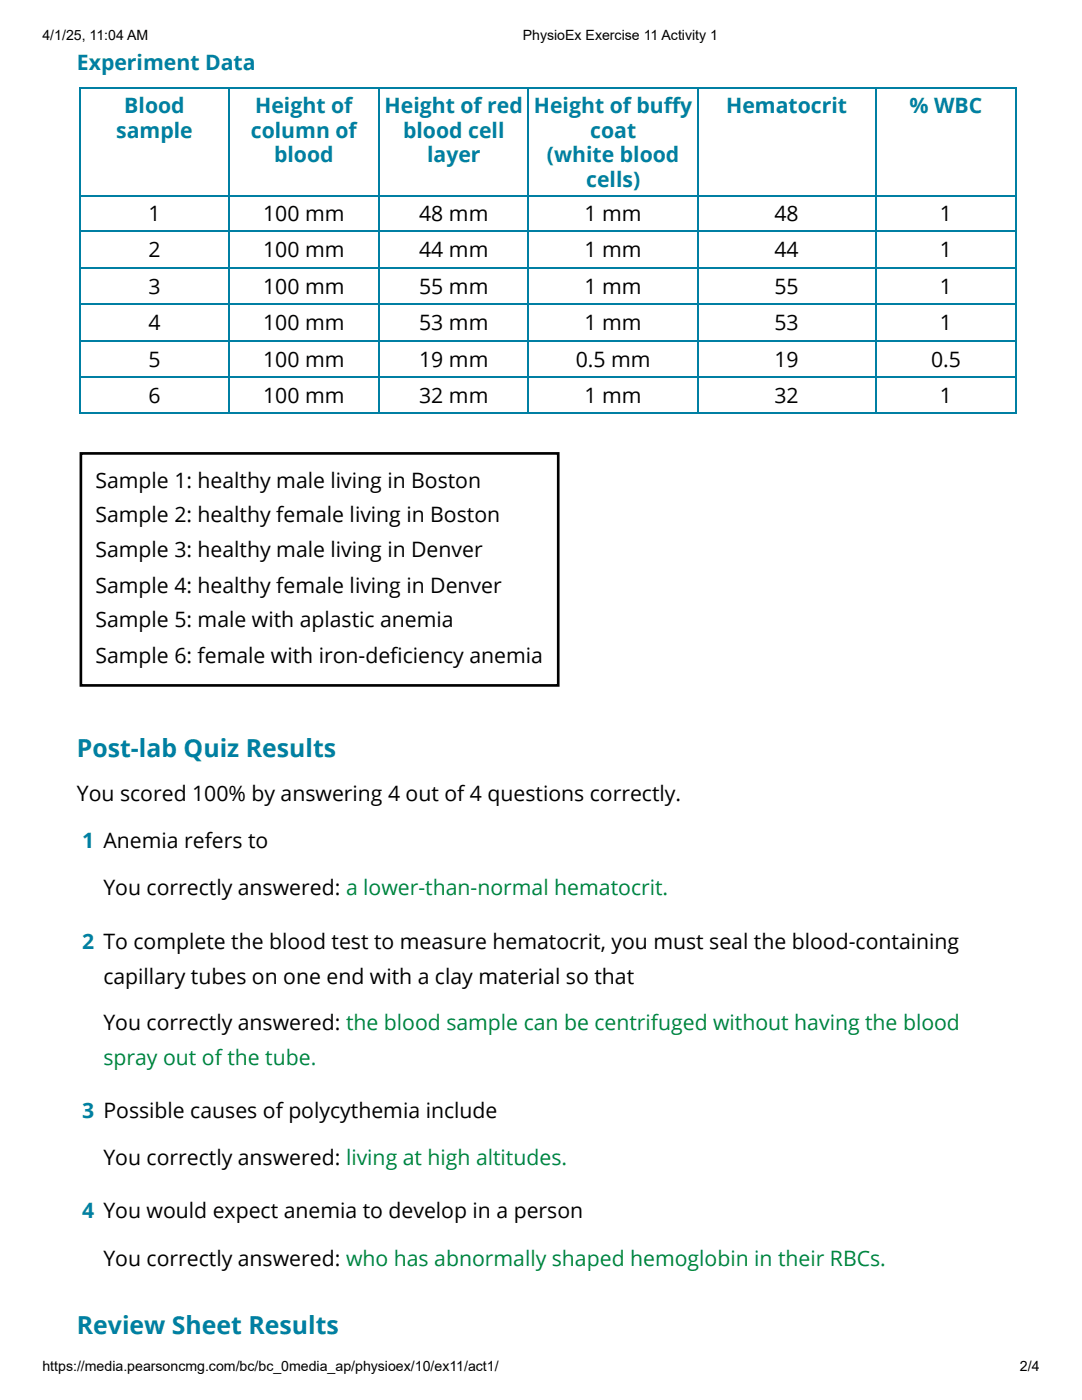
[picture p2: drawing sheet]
<svg xmlns="http://www.w3.org/2000/svg" width="216mm" height="279mm" viewBox="0 0 216 279" stroke-linecap="round" stroke-linejoin="round" font-family="sans-serif">
<defs><g id="words">
<g font-size="5" fill="#007fa3">
<text x="15.3" y="151.1">Post-lab Quiz Results</text>
<text x="15.3" y="266.2">Review Sheet Results</text>
</g>
<g font-size="4.2" fill="#007fa3">
<text x="15.3" y="14">Experiment Data</text>
<text x="24.8" y="22.5">Blood</text>
<text x="50.9" y="22.5">Height of</text>
<text x="76.8" y="22.5">Height of red</text>
<text x="106.5" y="22.5">Height of buff y</text>
<text x="144.9" y="22.5">Hematocrit</text>
<text x="181.5" y="22.5">% WBC</text>
<text x="23.2" y="27.5">sample</text>
<text x="50" y="27.5">column of</text>
<text x="80.4" y="27.5">blood cell</text>
<text x="117.8" y="27.5">coat</text>
<text x="54.7" y="32.3">blood</text>
<text x="85.2" y="32.3">layer</text>
<text x="109.1" y="32.3">(white blood</text>
<text x="117" y="37.3">cells)</text>
<text x="16.4" y="169.3">1 Anemia refers to</text>
<text x="16.4" y="189.4">2 To complete the blood test to measure hematocrit, you must seal the blood-containing</text>
<text x="16.4" y="223">3 Possible causes of polycythemia include</text>
<text x="16.4" y="243.2">4 You would expect anemia to develop in a person</text>
</g>
<g font-size="4.2">
<text x="29.6" y="44.2">1</text>
<text x="52.5" y="44.2">100 mm</text>
<text x="83.6" y="44.2">48 mm</text>
<text x="116.7" y="44.2">1 mm</text>
<text x="154.5" y="44.2">48</text>
<text x="187.5" y="44.2">1</text>
<text x="29.6" y="51.3">2</text>
<text x="52.5" y="51.3">100 mm</text>
<text x="83.6" y="51.3">44 mm</text>
<text x="116.7" y="51.3">1 mm</text>
<text x="154.5" y="51.3">44</text>
<text x="187.5" y="51.3">1</text>
<text x="29.6" y="58.7">3</text>
<text x="52.5" y="58.7">100 mm</text>
<text x="83.6" y="58.7">55 mm</text>
<text x="116.7" y="58.7">1 mm</text>
<text x="154.5" y="58.7">55</text>
<text x="187.5" y="58.7">1</text>
<text x="29.6" y="65.9">4</text>
<text x="52.5" y="65.9">100 mm</text>
<text x="83.6" y="65.9">53 mm</text>
<text x="116.7" y="65.9">1 mm</text>
<text x="154.5" y="65.9">53</text>
<text x="187.5" y="65.9">1</text>
<text x="29.6" y="73.3">5</text>
<text x="52.5" y="73.3">100 mm</text>
<text x="83.6" y="73.3">19 mm</text>
<text x="114.9" y="73.3">0.5 mm</text>
<text x="154.5" y="73.3">19</text>
<text x="185.8" y="73.3">0.5</text>
<text x="29.6" y="80.4">6</text>
<text x="52.5" y="80.4">100 mm</text>
<text x="83.6" y="80.4">32 mm</text>
<text x="116.7" y="80.4">1 mm</text>
<text x="154.5" y="80.4">32</text>
<text x="187.5" y="80.4">1</text>
<text x="19" y="97.4">Sample 1: healthy male living in Boston</text>
<text x="19" y="104.2">Sample 2: healthy female living in Boston</text>
<text x="19" y="111.1">Sample 3: healthy male living in Denver</text>
<text x="19" y="118.3">Sample 4: healthy female living in Denver</text>
<text x="19" y="125.1">Sample 5: male with aplastic anemia</text>
<text x="19" y="132.3">Sample 6: female with iron-defi ciency anemia</text>
<text x="15.3" y="159.8">You scored 100% by answering 4 out of 4 questions correctly.</text>
<text x="20.6" y="178.6">You correctly answered: a lower-than-normal hematocrit.</text>
<text x="20.6" y="196.3">capillary tubes on one end with a clay material so that</text>
<text x="20.6" y="205.6">You correctly answered: the blood sample can be centrifuged without having the blood</text>
<text x="20.6" y="232.6">You correctly answered: living at high altitudes.</text>
<text x="20.6" y="252.7">You correctly answered: who has abnormally shaped hemoglobin in their RBCs.</text>
</g>
<text font-size="4.2" fill="#008638" x="20.6" y="212.5">spray out of the tube.</text>
<g font-size="2.8">
<text x="8.5" y="7.9">4/1/25, 11:04 AM</text>
<text x="104.3" y="7.9">PhysioEx Exercise 11 Activity 1</text>
<text x="8.5" y="273.6">https://media.pearsoncmg.com/bc/bc_0media_ap/physioex/10/ex11/act1/</text>
<text x="203.5" y="273.6">2/4</text>
</g>
</g></defs>
<path d="M15.9 17.6h187M16 17.7v21.2M45.6 17.7v21.2M75.5 17.7v21.2M105.4 17.7v21.2M139.3 17.7v21.2M174.8 17.7v21.2M202.8 17.7v21.2" fill="none" stroke="#007fa3" stroke-width=".26"/>
<path d="M15.9 38.9h187v43.6h-187z" fill="#fff"/>
<g fill="none" stroke="#007fa3" stroke-width=".26">
<path d="M15.9 39h187M16 39.2v6.8M45.6 39.2v6.8M75.5 39.2v6.8M105.4 39.2v6.8M139.3 39.2v6.8M174.8 39.2v6.8M202.8 39.2v6.8M15.9 46.2h187M15.9 53.6h187M16 46.3v7.1M16 53.7v6.9"/>
<path d="M45.6 46.3v7.1M45.6 53.7v6.9M75.5 46.3v7.1M75.5 53.7v6.9M105.4 46.3v7.1M105.4 53.7v6.9M139.3 46.3v7.1M139.3 53.7v6.9M174.8 46.3v7.1M174.8 53.7v6.9M202.8 46.3v7.1M202.8 53.7v6.9"/>
<path d="M15.9 60.7h187M15.9 68.1h187M15.9 75.3h187M16 60.9v7.1M16 68.3v6.8M16 75.4v6.9M45.6 60.9v7.1M45.6 68.3v6.8M45.6 75.4v6.9M75.5 60.9v7.1M75.5 68.3v6.8M75.5 75.4v6.9"/>
<path d="M105.4 60.9v7.1M105.4 68.3v6.8M105.4 75.4v6.9M139.3 60.9v7.1M139.3 68.3v6.8M139.3 75.4v6.9M174.8 60.9v7.1M174.8 68.3v6.8M174.8 75.4v6.9M202.8 60.9v7.1M202.8 68.3v6.8M202.8 75.4v6.9"/>
<path d="M15.9 82.4h187"/>
</g>
<path d="M16.1 90.5h95.3v46.3h-95.3z" fill="none" stroke="#000" stroke-width=".53"/>
<use href="#words"/>
</svg>
